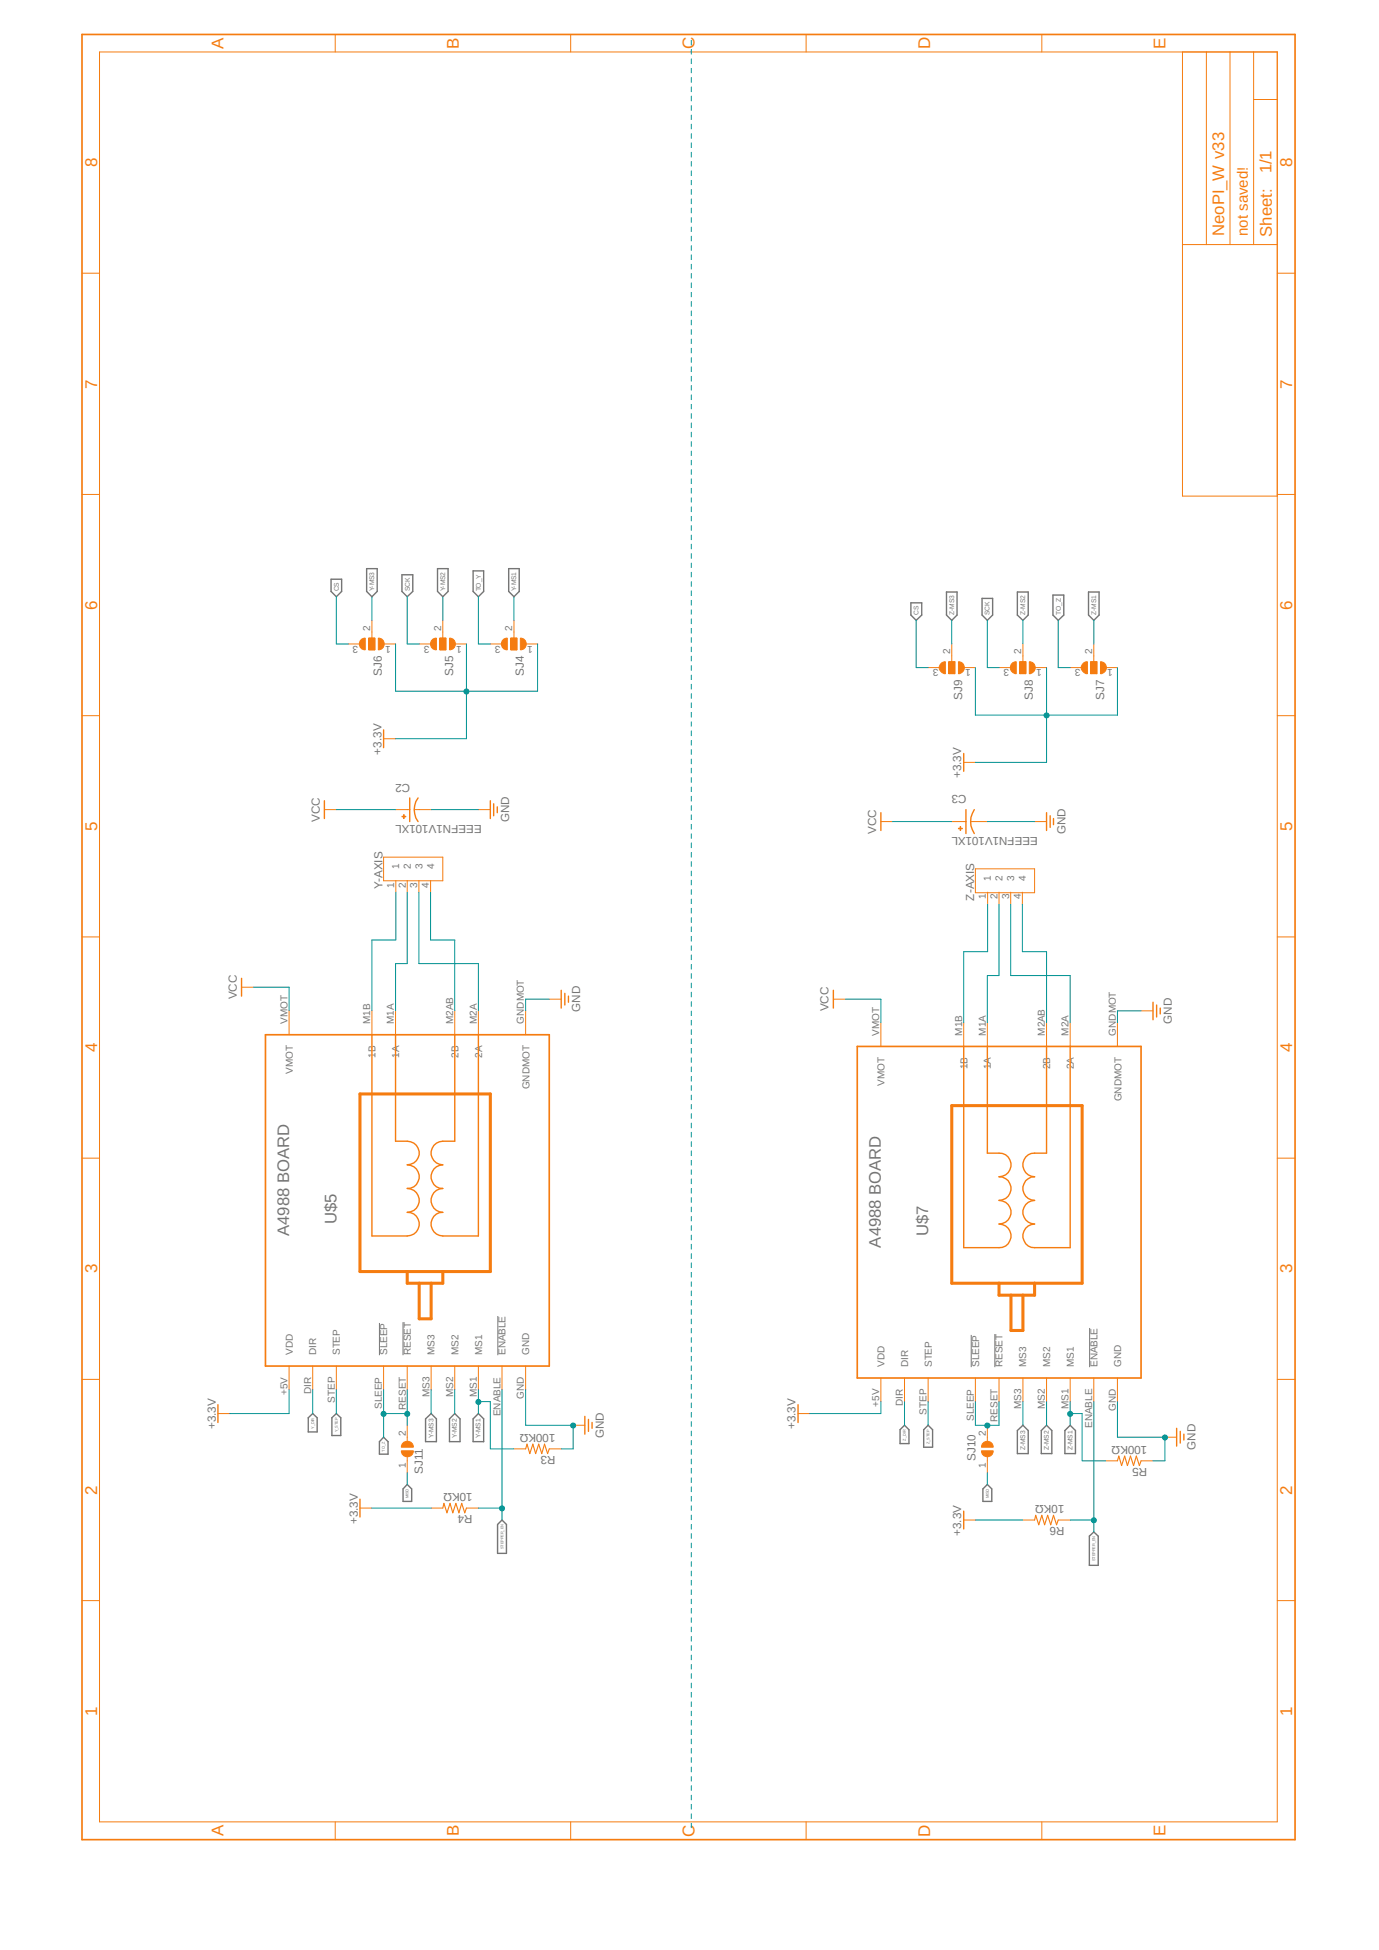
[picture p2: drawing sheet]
<svg xmlns="http://www.w3.org/2000/svg" width="210mm" height="297mm" viewBox="0 0 210 297" stroke-linecap="round" stroke-linejoin="round" font-family="sans-serif">
<defs><g id="words">
<g font-size="2.6" fill="#f57c10">
<text x="34" y="7.5" transform="rotate(-90 34 7.5)">A</text>
<text x="69.9" y="7.5" transform="rotate(-90 69.9 7.5)">B</text>
<text x="105.8" y="7.5" transform="rotate(-90 105.8 7.5)">C</text>
<text x="141.6" y="7.5" transform="rotate(-90 141.6 7.5)">D</text>
<text x="177.5" y="7.5" transform="rotate(-90 177.5 7.5)">E</text>
<text x="14.8" y="25.5" transform="rotate(-90 14.8 25.5)">8</text>
<text x="196.8" y="25.5" transform="rotate(-90 196.8 25.5)">8</text>
<text x="14.8" y="59.2" transform="rotate(-90 14.8 59.2)">7</text>
<text x="196.8" y="59.2" transform="rotate(-90 196.8 59.2)">7</text>
<text x="14.8" y="92.9" transform="rotate(-90 14.8 92.9)">6</text>
<text x="196.8" y="92.9" transform="rotate(-90 196.8 92.9)">6</text>
<text x="14.8" y="126.6" transform="rotate(-90 14.8 126.6)">5</text>
<text x="196.8" y="126.6" transform="rotate(-90 196.8 126.6)">5</text>
<text x="14.8" y="160.3" transform="rotate(-90 14.8 160.3)">4</text>
<text x="196.8" y="160.3" transform="rotate(-90 196.8 160.3)">4</text>
<text x="14.8" y="194" transform="rotate(-90 14.8 194)">3</text>
<text x="196.8" y="194" transform="rotate(-90 196.8 194)">3</text>
<text x="14.8" y="227.7" transform="rotate(-90 14.8 227.7)">2</text>
<text x="196.8" y="227.7" transform="rotate(-90 196.8 227.7)">2</text>
<text x="14.8" y="261.4" transform="rotate(-90 14.8 261.4)">1</text>
<text x="196.8" y="261.4" transform="rotate(-90 196.8 261.4)">1</text>
<text x="34" y="279.7" transform="rotate(-90 34 279.7)">A</text>
<text x="69.9" y="279.7" transform="rotate(-90 69.9 279.7)">B</text>
<text x="105.8" y="279.8" transform="rotate(-90 105.8 279.8)">C</text>
<text x="141.6" y="279.8" transform="rotate(-90 141.6 279.8)">D</text>
<text x="177.5" y="279.7" transform="rotate(-90 177.5 279.7)">E</text>
</g>
<g font-size="2.5" fill="#f57c10">
<text x="193.6" y="26.4" transform="rotate(-90 193.6 26.4)">1/1</text>
<text x="186.4" y="35.9" transform="rotate(-90 186.4 35.9)">NeoPI_W v33</text>
<text x="193.7" y="36.1" transform="rotate(-90 193.7 36.1)">Sheet:</text>
</g>
<g font-size="2.5" fill="#757575">
<text x="44" y="188.3" transform="rotate(-90 44 188.3)">A4988 BOARD</text>
<text x="51.2" y="186.4" transform="rotate(-90 51.2 186.4)">U$5</text>
<text x="134.2" y="190" transform="rotate(-90 134.2 190)">A4988 BOARD</text>
<text x="141.4" y="188.3" transform="rotate(-90 141.4 188.3)">U$7</text>
</g>
<text font-size="2.3" fill="#f57c10" x="190" y="35.9" transform="rotate(-90 190 35.9)">not saved!</text>
<g font-size="1.8" fill="#757575">
<text x="58.2" y="103" transform="rotate(-90 58.2 103)">SJ6</text>
<text x="69" y="103" transform="rotate(-90 69 103)">SJ5</text>
<text x="79.8" y="103" transform="rotate(-90 79.8 103)">SJ4</text>
<text x="146.5" y="106.6" transform="rotate(-90 146.5 106.6)">SJ9</text>
<text x="157.3" y="106.6" transform="rotate(-90 157.3 106.6)">SJ8</text>
<text x="168.2" y="106.6" transform="rotate(-90 168.2 106.6)">SJ7</text>
<text x="58.1" y="114.9" transform="rotate(-90 58.1 114.9)">+3.3V</text>
<text x="62.5" y="119.4" transform="rotate(-180 62.5 119.4)">C2</text>
<text x="146.4" y="118.5" transform="rotate(-90 146.4 118.5)">+3.3V</text>
<text x="48.7" y="125.2" transform="rotate(-90 48.7 125.2)">VCC</text>
<text x="73.4" y="125.7" transform="rotate(-180 73.4 125.7)">EEEFN1V101XL</text>
<text x="77.6" y="125.3" transform="rotate(-90 77.6 125.3)">GND</text>
<text x="147.2" y="121.2" transform="rotate(-180 147.2 121.2)">C3</text>
<text x="133.4" y="127" transform="rotate(-90 133.4 127)">VCC</text>
<text x="158.1" y="127.5" transform="rotate(-180 158.1 127.5)">EEEFN1V101XL</text>
<text x="162.3" y="127.1" transform="rotate(-90 162.3 127.1)">GND</text>
<text x="58.3" y="135.3" transform="rotate(-90 58.3 135.3)">Y-AXIS</text>
<text x="148.4" y="137.2" transform="rotate(-90 148.4 137.2)">Z-AXIS</text>
<text x="36.1" y="152.2" transform="rotate(-90 36.1 152.2)">VCC</text>
<text x="88.4" y="154.1" transform="rotate(-90 88.4 154.1)">GND</text>
<text x="126.2" y="154.1" transform="rotate(-90 126.2 154.1)">VCC</text>
<text x="178.5" y="156" transform="rotate(-90 178.5 156)">GND</text>
<text x="32.9" y="217.7" transform="rotate(-90 32.9 217.7)">+3.3V</text>
<text x="84.6" y="218.4" transform="rotate(-180 84.6 218.4)">100KΩ</text>
<text x="84.6" y="221.8" transform="rotate(-180 84.6 221.8)">R3</text>
<text x="91.9" y="219" transform="rotate(-90 91.9 219)">GND</text>
<text x="121.2" y="217.7" transform="rotate(-90 121.2 217.7)">+3.3V</text>
<text x="174.7" y="220.2" transform="rotate(-180 174.7 220.2)">100KΩ</text>
<text x="182.1" y="220.9" transform="rotate(-90 182.1 220.9)">GND</text>
<text x="64.4" y="224.5" transform="rotate(-90 64.4 224.5)">SJ11</text>
<text x="72" y="227.4" transform="rotate(-180 72 227.4)">10KΩ</text>
<text x="148.6" y="222.5" transform="rotate(-90 148.6 222.5)">SJ10</text>
<text x="174.7" y="223.6" transform="rotate(-180 174.7 223.6)">R5</text>
<text x="54.5" y="232.2" transform="rotate(-90 54.5 232.2)">+3.3V</text>
<text x="72" y="230.8" transform="rotate(-180 72 230.8)">R4</text>
<text x="146.4" y="233.9" transform="rotate(-90 146.4 233.9)">+3.3V</text>
<text x="162.1" y="229.2" transform="rotate(-180 162.1 229.2)">10KΩ</text>
<text x="162.1" y="232.6" transform="rotate(-180 162.1 232.6)">R6</text>
</g>
<g font-size="1.5" fill="#757575">
<text x="54.6" y="98.3" transform="rotate(-180 54.6 98.3)">3</text>
<text x="56.4" y="96.1" transform="rotate(-90 56.4 96.1)">2</text>
<text x="59.5" y="98.3" transform="rotate(-180 59.5 98.3)">1</text>
<text x="65.4" y="98.3" transform="rotate(-180 65.4 98.3)">3</text>
<text x="67.2" y="96.1" transform="rotate(-90 67.2 96.1)">2</text>
<text x="70.4" y="98.3" transform="rotate(-180 70.4 98.3)">1</text>
<text x="76.2" y="98.3" transform="rotate(-180 76.2 98.3)">3</text>
<text x="78" y="96.1" transform="rotate(-90 78 96.1)">2</text>
<text x="81.2" y="98.3" transform="rotate(-180 81.2 98.3)">1</text>
<text x="142.9" y="101.9" transform="rotate(-180 142.9 101.9)">3</text>
<text x="144.7" y="99.7" transform="rotate(-90 144.7 99.7)">2</text>
<text x="147.9" y="101.9" transform="rotate(-180 147.9 101.9)">1</text>
<text x="153.7" y="101.9" transform="rotate(-180 153.7 101.9)">3</text>
<text x="155.5" y="99.7" transform="rotate(-90 155.5 99.7)">2</text>
<text x="158.7" y="101.9" transform="rotate(-180 158.7 101.9)">1</text>
<text x="164.6" y="101.9" transform="rotate(-180 164.6 101.9)">3</text>
<text x="166.3" y="99.7" transform="rotate(-90 166.3 99.7)">2</text>
<text x="169.5" y="101.9" transform="rotate(-180 169.5 101.9)">1</text>
<text x="60" y="135.2" transform="rotate(-90 60 135.2)">1</text>
<text x="60.8" y="132.4" transform="rotate(-90 60.8 132.4)">1</text>
<text x="61.8" y="135.2" transform="rotate(-90 61.8 135.2)">2</text>
<text x="62.6" y="132.4" transform="rotate(-90 62.6 132.4)">2</text>
<text x="63.5" y="135.2" transform="rotate(-90 63.5 135.2)">3</text>
<text x="64.3" y="132.4" transform="rotate(-90 64.3 132.4)">3</text>
<text x="65.3" y="135.2" transform="rotate(-90 65.3 135.2)">4</text>
<text x="66.1" y="132.4" transform="rotate(-90 66.1 132.4)">4</text>
<text x="150.2" y="137" transform="rotate(-90 150.2 137)">1</text>
<text x="150.9" y="134.2" transform="rotate(-90 150.9 134.2)">1</text>
<text x="151.9" y="137" transform="rotate(-90 151.9 137)">2</text>
<text x="152.7" y="134.2" transform="rotate(-90 152.7 134.2)">2</text>
<text x="153.7" y="137" transform="rotate(-90 153.7 137)">3</text>
<text x="154.5" y="134.2" transform="rotate(-90 154.5 134.2)">3</text>
<text x="155.4" y="137" transform="rotate(-90 155.4 137)">4</text>
<text x="156.3" y="134.2" transform="rotate(-90 156.3 134.2)">4</text>
<text x="43.8" y="155.9" transform="rotate(-90 43.8 155.9)">VMOT</text>
<text x="56.4" y="155.9" transform="rotate(-90 56.4 155.9)">M1B</text>
<text x="60" y="155.9" transform="rotate(-90 60 155.9)">M1A</text>
<text x="69" y="155.9" transform="rotate(-90 69 155.9)">M2AB</text>
<text x="72.6" y="155.9" transform="rotate(-90 72.6 155.9)">M2A</text>
<text x="79.8" y="155.9" transform="rotate(-90 79.8 155.9)">GNDMOT</text>
<text x="57.2" y="161.1" transform="rotate(-90 57.2 161.1)">1B</text>
<text x="60.8" y="161.1" transform="rotate(-90 60.8 161.1)">1A</text>
<text x="69.8" y="161.1" transform="rotate(-90 69.8 161.1)">2B</text>
<text x="73.4" y="161.1" transform="rotate(-90 73.4 161.1)">2A</text>
<text x="133.9" y="157.7" transform="rotate(-90 133.9 157.7)">VMOT</text>
<text x="146.5" y="157.7" transform="rotate(-90 146.5 157.7)">M1B</text>
<text x="150.1" y="157.7" transform="rotate(-90 150.1 157.7)">M1A</text>
<text x="159.1" y="157.7" transform="rotate(-90 159.1 157.7)">M2AB</text>
<text x="162.7" y="157.7" transform="rotate(-90 162.7 157.7)">M2A</text>
<text x="169.9" y="157.7" transform="rotate(-90 169.9 157.7)">GNDMOT</text>
<text x="44.6" y="163.6" transform="rotate(-90 44.6 163.6)">VMOT</text>
<text x="80.6" y="165.9" transform="rotate(-90 80.6 165.9)">GNDMOT</text>
<text x="134.7" y="165.4" transform="rotate(-90 134.7 165.4)">VMOT</text>
<text x="147.3" y="162.9" transform="rotate(-90 147.3 162.9)">1B</text>
<text x="150.9" y="162.9" transform="rotate(-90 150.9 162.9)">1A</text>
<text x="159.9" y="162.9" transform="rotate(-90 159.9 162.9)">2B</text>
<text x="163.5" y="162.9" transform="rotate(-90 163.5 162.9)">2A</text>
<text x="170.8" y="167.8" transform="rotate(-90 170.8 167.8)">GNDMOT</text>
<text x="44.6" y="206.4" transform="rotate(-90 44.6 206.4)">VDD</text>
<text x="48.2" y="206.4" transform="rotate(-90 48.2 206.4)">DIR</text>
<text x="51.8" y="206.4" transform="rotate(-90 51.8 206.4)">STEP</text>
<text x="59" y="206.4" transform="rotate(-90 59 206.4)">SLEEP</text>
<text x="62.6" y="206.4" transform="rotate(-90 62.6 206.4)">RESET</text>
<text x="66.2" y="206.4" transform="rotate(-90 66.2 206.4)">MS3</text>
<text x="69.8" y="206.4" transform="rotate(-90 69.8 206.4)">MS2</text>
<text x="73.4" y="206.4" transform="rotate(-90 73.4 206.4)">MS1</text>
<text x="77" y="206.4" transform="rotate(-90 77 206.4)">ENABLE</text>
<text x="80.6" y="206.4" transform="rotate(-90 80.6 206.4)">GND</text>
<text x="134.7" y="208.2" transform="rotate(-90 134.7 208.2)">VDD</text>
<text x="138.3" y="208.2" transform="rotate(-90 138.3 208.2)">DIR</text>
<text x="141.9" y="208.2" transform="rotate(-90 141.9 208.2)">STEP</text>
<text x="149.1" y="208.2" transform="rotate(-90 149.1 208.2)">SLEEP</text>
<text x="152.7" y="208.2" transform="rotate(-90 152.7 208.2)">RESET</text>
<text x="156.3" y="208.2" transform="rotate(-90 156.3 208.2)">MS3</text>
<text x="159.9" y="208.2" transform="rotate(-90 159.9 208.2)">MS2</text>
<text x="163.5" y="208.2" transform="rotate(-90 163.5 208.2)">MS1</text>
<text x="167.1" y="208.2" transform="rotate(-90 167.1 208.2)">ENABLE</text>
<text x="170.7" y="208.2" transform="rotate(-90 170.7 208.2)">GND</text>
<text x="43.8" y="212.5" transform="rotate(-90 43.8 212.5)">+5V</text>
<text x="47.4" y="212.3" transform="rotate(-90 47.4 212.3)">DIR</text>
<text x="51" y="213.7" transform="rotate(-90 51 213.7)">STEP</text>
<text x="58.2" y="214.6" transform="rotate(-90 58.2 214.6)">SLEEP</text>
<text x="61.8" y="214.8" transform="rotate(-90 61.8 214.8)">RESET</text>
<text x="65.4" y="212.8" transform="rotate(-90 65.4 212.8)">MS3</text>
<text x="69" y="212.8" transform="rotate(-90 69 212.8)">MS2</text>
<text x="72.6" y="212.8" transform="rotate(-90 72.6 212.8)">MS1</text>
<text x="76.2" y="215.7" transform="rotate(-90 76.2 215.7)">ENABLE</text>
<text x="79.8" y="213.1" transform="rotate(-90 79.8 213.1)">GND</text>
<text x="133.9" y="214.3" transform="rotate(-90 133.9 214.3)">+5V</text>
<text x="137.5" y="214.1" transform="rotate(-90 137.5 214.1)">DIR</text>
<text x="141.1" y="215.5" transform="rotate(-90 141.1 215.5)">STEP</text>
<text x="155.5" y="214.6" transform="rotate(-90 155.5 214.6)">MS3</text>
<text x="159.1" y="214.6" transform="rotate(-90 159.1 214.6)">MS2</text>
<text x="162.7" y="214.6" transform="rotate(-90 162.7 214.6)">MS1</text>
<text x="169.9" y="214.9" transform="rotate(-90 169.9 214.9)">GND</text>
<text x="61.8" y="218.6" transform="rotate(-90 61.8 218.6)">2</text>
<text x="148.3" y="216.4" transform="rotate(-90 148.3 216.4)">SLEEP</text>
<text x="150.1" y="218.6" transform="rotate(-90 150.1 218.6)">2</text>
<text x="151.9" y="216.6" transform="rotate(-90 151.9 216.6)">RESET</text>
<text x="166.3" y="217.5" transform="rotate(-90 166.3 217.5)">ENABLE</text>
<text x="61.8" y="223.6" transform="rotate(-90 61.8 223.6)">1</text>
<text x="150.1" y="223.6" transform="rotate(-90 150.1 223.6)">1</text>
</g>
<g font-size="1" fill="#757575">
<text x="51.6" y="90.1" transform="rotate(-90 51.6 90.1)">CS</text>
<text x="57" y="90.1" transform="rotate(-90 57 90.1)">Y-MS3</text>
<text x="62.4" y="90.1" transform="rotate(-90 62.4 90.1)">SCK</text>
<text x="67.8" y="90.1" transform="rotate(-90 67.8 90.1)">Y-MS2</text>
<text x="73.2" y="90.1" transform="rotate(-90 73.2 90.1)">TO_Y</text>
<text x="78.6" y="90.1" transform="rotate(-90 78.6 90.1)">Y-MS1</text>
<text x="139.9" y="93.7" transform="rotate(-90 139.9 93.7)">CS</text>
<text x="145.3" y="93.7" transform="rotate(-90 145.3 93.7)">Z-MS3</text>
<text x="150.7" y="93.7" transform="rotate(-90 150.7 93.7)">SCK</text>
<text x="156.1" y="93.7" transform="rotate(-90 156.1 93.7)">Z-MS2</text>
<text x="161.5" y="93.7" transform="rotate(-90 161.5 93.7)">TO_Z</text>
<text x="167" y="93.7" transform="rotate(-90 167 93.7)">Z-MS1</text>
<text x="66" y="219.1" transform="rotate(-90 66 219.1)">Y-MS3</text>
<text x="69.6" y="219.1" transform="rotate(-90 69.6 219.1)">Y-MS2</text>
<text x="73.2" y="219.1" transform="rotate(-90 73.2 219.1)">Y-MS1</text>
<text x="156.1" y="220.9" transform="rotate(-90 156.1 220.9)">Z-MS3</text>
<text x="159.7" y="220.9" transform="rotate(-90 159.7 220.9)">Z-MS2</text>
<text x="163.3" y="220.9" transform="rotate(-90 163.3 220.9)">Z-MS1</text>
</g>
<g font-size=".6" fill="#757575">
<text x="47.8" y="217.6" transform="rotate(-90 47.8 217.6)">Y_DIR</text>
<text x="51.4" y="218.2" transform="rotate(-90 51.4 218.2)">Y_STEP</text>
<text x="58.6" y="221.1" transform="rotate(-90 58.6 221.1)">TO_Z</text>
<text x="138" y="219.4" transform="rotate(-90 138 219.4)">Z_DIR</text>
<text x="141.6" y="220" transform="rotate(-90 141.6 220)">Z_STEP</text>
<text x="62.2" y="228.2" transform="rotate(-90 62.2 228.2)">MISO</text>
<text x="150.6" y="228.2" transform="rotate(-90 150.6 228.2)">MISO</text>
<text x="76.7" y="236" transform="rotate(-90 76.7 236)">STEPPER_EN</text>
<text x="166.8" y="237.8" transform="rotate(-90 166.8 237.8)">STEPPER_EN</text>
</g>
</g></defs>
<path d="M12.2 5l93.8 287.1M197.7 5l-93.8 287.1" fill="none" stroke="#fff" stroke-width=".15"/>
<path d="M57.8 201.5v4.9M61.4 201.4v5M75.8 200.4v6M147.9 203.3v4.9M151.5 203.2v5M165.9 202.3v5.9" fill="none" stroke="#757575" stroke-width=".15"/>
<g fill="none" stroke="#757575" stroke-width=".21">
<path d="M50.4 88.2h1.6v1.9l-.8 .8-.8-.8zM55.8 86.6h1.6v3.5l-.8 .8-.8-.8zM61.2 87.5h1.7v2.6l-.9 .8-.8-.8zM66.6 86.6h1.6v3.5l-.8 .8-.8-.8zM72.1 87h1.6v3.1l-.8 .8-.8-.8zM77.5 86.6h1.6v3.5l-.8 .8-.8-.8zM138.7 91.8h1.7v1.9l-.9 .8-.8-.8zM144.1 90.2h1.7v3.5l-.9 .8-.8-.8zM149.6 91.1h1.6v2.6l-.8 .8-.8-.8zM154.9 90.2h1.7v3.5l-.8 .8-.9-.8zM160.4 90.6h1.6v3.1l-.8 .8-.8-.8zM165.8 90.2h1.6v3.5l-.8 .8-.8-.8z"/>
<path d="M46.9 215.9l.7-.6 .7 .6v2.2h-1.4zM50.5 215.9l.7-.6 .7 .6v2.8h-1.4zM58.4 218.9l.7 .7v1.9h-1.3v-1.9zM64.8 216.1l.9-.8 .8 .8v3.5h-1.7zM68.5 216.1l.8-.8 .8 .8v3.5h-1.6zM72.9 215.3l.8 .8v3.5h-1.6v-3.5zM137.8 217.1l.6 .7v2.1h-1.3v-2.1zM140.7 217.8l.7-.7 .6 .7v2.6h-1.3zM154.9 217.9l.9-.8 .8 .8v3.5h-1.7zM158.6 217.9l.8-.8 .8 .8v3.5h-1.6zM163 217.1l.8 .8v3.5h-1.6v-3.5zM62 226.1l.7 .7v1.9h-1.3v-1.9z"/>
<path d="M76.5 231.5l.6 .7v4.4h-1.3v-4.4zM150.4 226.1l.6 .7v1.9h-1.3v-1.9zM165.9 234l.7-.7 .7 .7v4.4h-1.4z"/>
</g>
<g fill="none" stroke="#f57c10" stroke-width=".15">
<path d="M36.8 150.4h1.8M44 154v3.6M56.6 154v3.6M60.2 154v3.6M69.3 154v3.6M72.9 154v3.6M80.1 154v3.6M83.7 152.2h1.8M44 208.1v3.6M47.6 208.1v3.6M51.2 208.1v3.6M58.4 208.1v3.6"/>
<path d="M62 208.1v3.6M65.7 208.1v3.6M69.3 208.1v3.6M72.9 208.1v3.6M76.5 208.1v3.6M80.1 208.1v3.6M87.3 217.1h1.8M65.7 229.7h1.7M71 229.7h1.9M78.3 220.7h1.8M83.7 220.7h1.8"/>
</g>
<path d="M36.8 149v2.7M56.6 157.6v30.7h5.4a1.8 1.8 0 0 0 1.9-1.8 1.8 1.8 0 0 0-1.9-1.8 1.82 1.82 0 0 0 1.9-1.9 1.82 1.82 0 0 0-1.9-1.8 1.8 1.8 0 0 0 1.9-1.8 1.8 1.8 0 0 0-1.9-1.8 1.8 1.8 0 0 0 1.9-1.8 1.8 1.8 0 0 0-1.9-1.8h-1.8v-16.2M69.3 157.6v16.2h-1.9a1.8 1.8 0 0 0-1.8 1.8 1.8 1.8 0 0 0 1.8 1.8 1.8 1.8 0 0 0-1.8 1.8 1.8 1.8 0 0 0 1.8 1.8 1.82 1.82 0 0 0-1.8 1.8 1.82 1.82 0 0 0 1.8 1.9 1.8 1.8 0 0 0-1.8 1.8 1.8 1.8 0 0 0 1.8 1.8h5.5v-30.7M85.5 150.8v2.7M86 151.3v1.8M86.6 151.7v1M89.1 215.7v2.7M89.6 216.2v1.8M90.2 216.7v.9" fill="none" stroke="#f57c10" stroke-width=".21"/>
<path d="M54.8 166.6h19.9v27.1h-19.9zM62 193.7v1.8h5.4v-1.8M63.8 195.5v5.4h1.9v-5.4" fill="none" stroke="#f57c10" stroke-width=".47"/>
<path d="M40.4 157.6h43.3v50.5h-43.3z" fill="none" stroke="#f57c10" stroke-width=".25"/>
<path d="M67.4 229.7l.2-.7 .5 1.4 .4-1.4 .5 1.4 .4-1.4 .5 1.4 .4-1.4 .5 1.4 .2-.7M80.1 220.7l.2-.7 .4 1.4 .5-1.4 .4 1.4 .4-1.4 .5 1.4 .4-1.4 .5 1.4 .3-.7" fill="none" stroke="#f57c10" stroke-width=".17"/>
<path d="M76.5 97.6l.3-.3 .5-.1v1.8a.89 .89 0 0 1-.9-.5 .89 .89 0 0 1 .1-.9z" fill-rule="evenodd" fill="#f57c10"/>
<path d="M76.5 97.6l.3-.3 .5-.1v1.8a.89 .89 0 0 1-.9-.5 .89 .89 0 0 1 .1-.9z" fill="none" stroke="#f57c10" stroke-width=".15"/>
<path d="M79.2 97.2a.89 .89 0 0 1 1 .9 .89 .89 0 0 1-1 .9z" fill-rule="evenodd" fill="#f57c10"/>
<path d="M77.8 97.2h.9v1.8h-.9zM78.3 96.3v.9M79.2 97.2a.89 .89 0 0 1 1 .9 .89 .89 0 0 1-1 .9z" fill="none" stroke="#f57c10" stroke-width=".15"/>
<path d="M77.8 97.2h.9v1.8h-.9z" fill-rule="evenodd" fill="#f57c10"/>
<path d="M74.7 98.1h1.8M77.8 97.2h.9v1.8h-.9zM78.3 94.5v1.8M80.1 98.1h1.8" fill="none" stroke="#f57c10" stroke-width=".15"/>
<path d="M65.7 97.6l.3-.3 .5-.1v1.8a.89 .89 0 0 1-.8-.5 .89 .89 0 0 1 0-.9z" fill-rule="evenodd" fill="#f57c10"/>
<path d="M65.7 97.6l.3-.3 .5-.1v1.8a.89 .89 0 0 1-.8-.5 .89 .89 0 0 1 0-.9z" fill="none" stroke="#f57c10" stroke-width=".15"/>
<path d="M68.5 97.2a.89 .89 0 0 1 .9 .9 .89 .89 0 0 1-.9 .9z" fill-rule="evenodd" fill="#f57c10"/>
<path d="M67 97.2h.9v1.8h-.9zM67.4 96.3v.9M68.5 97.2a.89 .89 0 0 1 .9 .9 .89 .89 0 0 1-.9 .9z" fill="none" stroke="#f57c10" stroke-width=".15"/>
<path d="M67 97.2h.9v1.8h-.9z" fill-rule="evenodd" fill="#f57c10"/>
<path d="M63.8 98.1h1.9M67 97.2h.9v1.8h-.9zM67.4 94.5v1.8M69.3 98.1h1.7" fill="none" stroke="#f57c10" stroke-width=".15"/>
<path d="M54.9 97.6l.2-.3 .5-.1v1.8a.89 .89 0 0 1-.8-.5 .89 .89 0 0 1 .1-.9z" fill-rule="evenodd" fill="#f57c10"/>
<path d="M54.9 97.6l.2-.3 .5-.1v1.8a.89 .89 0 0 1-.8-.5 .89 .89 0 0 1 .1-.9z" fill="none" stroke="#f57c10" stroke-width=".15"/>
<path d="M57.6 97.2a.89 .89 0 0 1 .9 .9 .89 .89 0 0 1-.9 .9z" fill-rule="evenodd" fill="#f57c10"/>
<path d="M56.2 97.2h.9v1.8h-.9zM56.6 96.3v.9M57.6 97.2a.89 .89 0 0 1 .9 .9 .89 .89 0 0 1-.9 .9z" fill="none" stroke="#f57c10" stroke-width=".15"/>
<path d="M56.2 97.2h.9v1.8h-.9z" fill-rule="evenodd" fill="#f57c10"/>
<g fill="none" stroke="#f57c10" stroke-width=".15">
<path d="M53 98.1h1.8M56.2 97.2h.9v1.8h-.9zM56.6 94.5v1.8M58.4 98.1h1.8M58.4 112.5h1.8M58.4 130.6h9v3.6h-9zM60.3 134.1v1.8M62 134.1v1.8M63.8 134.1v1.8M65.6 134.1v1.8M126.9 152.2h1.8M134.2 155.8v3.6"/>
<path d="M146.8 155.8v3.6M150.4 155.8v3.6M159.4 155.8v3.6M163 155.8v3.6M170.2 155.8v3.6M173.8 154h1.8M134.2 209.9v3.6M137.8 209.9v3.6M141.4 209.9v3.6M148.5 209.9v3.6M152.1 209.9v3.6M155.8 209.9v3.6"/>
<path d="M159.4 209.9v3.6M163 209.9v3.6M166.6 209.9v3.6M170.2 209.9v3.6M177.4 218.9h1.8M155.8 231.5h1.8M161.2 231.5h1.8M168.4 222.5h1.8M173.8 222.5h1.8"/>
</g>
<path d="M58.4 111.2v2.7M126.9 150.8v2.7M146.8 159.4v30.6h5.3a1.8 1.8 0 0 0 1.9-1.8 1.8 1.8 0 0 0-1.9-1.8 1.8 1.8 0 0 0 1.9-1.8 1.8 1.8 0 0 0-1.9-1.8 1.8 1.8 0 0 0 1.9-1.8 1.8 1.8 0 0 0-1.9-1.8 1.8 1.8 0 0 0 1.9-1.8 1.8 1.8 0 0 0-1.9-1.8h-1.7v-16.2M159.4 159.4v16.2h-1.8a1.8 1.8 0 0 0-1.8 1.8 1.8 1.8 0 0 0 1.8 1.8 1.8 1.8 0 0 0-1.8 1.8 1.8 1.8 0 0 0 1.8 1.8 1.8 1.8 0 0 0-1.8 1.8 1.8 1.8 0 0 0 1.8 1.8 1.8 1.8 0 0 0-1.8 1.8 1.8 1.8 0 0 0 1.8 1.8h5.4v-30.6M175.6 152.7v2.6M176.1 153.1v1.8M176.7 153.5v.9M179.2 217.6v2.7M179.7 218v1.8M180.3 218.4v.9" fill="none" stroke="#f57c10" stroke-width=".21"/>
<path d="M144.9 168.4h19.9v27.1h-19.9zM152.1 195.5v1.8h5.5v-1.8M154 197.3v5.3h1.8v-5.3" fill="none" stroke="#f57c10" stroke-width=".47"/>
<path d="M130.6 159.4h43.2v50.5h-43.2z" fill="none" stroke="#f57c10" stroke-width=".25"/>
<path d="M157.6 231.5l.1-.7 .5 1.4 .5-1.4 .4 1.4 .5-1.4 .4 1.4 .4-1.4 .5 1.4 .3-.7M170.2 222.5l.2-.7 .4 1.4 .5-1.4 .4 1.4 .5-1.4 .4 1.4 .5-1.4 .4 1.4 .3-.7" fill="none" stroke="#f57c10" stroke-width=".17"/>
<path d="M164.8 101.2l.3-.3 .5-.1v1.8a.93 .93 0 0 1-.8-1.4z" fill-rule="evenodd" fill="#f57c10"/>
<path d="M164.8 101.2l.3-.3 .5-.1v1.8a.93 .93 0 0 1-.8-1.4z" fill="none" stroke="#f57c10" stroke-width=".15"/>
<path d="M167.6 100.8a.91 .91 0 0 1 .9 .9 .91 .91 0 0 1-.9 .9z" fill-rule="evenodd" fill="#f57c10"/>
<path d="M166.6 99.9v.9M166.1 100.8h.9v1.8h-.9zM167.6 100.8a.91 .91 0 0 1 .9 .9 .91 .91 0 0 1-.9 .9z" fill="none" stroke="#f57c10" stroke-width=".15"/>
<path d="M166.1 100.8h.9v1.8h-.9z" fill-rule="evenodd" fill="#f57c10"/>
<path d="M166.6 98.1v1.8M163 101.7h1.8M166.1 100.8h.9v1.8h-.9zM168.4 101.7h1.8" fill="none" stroke="#f57c10" stroke-width=".15"/>
<path d="M154 101.2l.3-.3 .5-.1v1.8a.93 .93 0 0 1-.8-1.4z" fill-rule="evenodd" fill="#f57c10"/>
<path d="M154 101.2l.3-.3 .5-.1v1.8a.93 .93 0 0 1-.8-1.4z" fill="none" stroke="#f57c10" stroke-width=".15"/>
<path d="M156.8 100.8a.91 .91 0 0 1 .9 .9 .91 .91 0 0 1-.9 .9z" fill-rule="evenodd" fill="#f57c10"/>
<path d="M155.8 99.9v.9M155.3 100.8h.9v1.8h-.9zM156.8 100.8a.91 .91 0 0 1 .9 .9 .91 .91 0 0 1-.9 .9z" fill="none" stroke="#f57c10" stroke-width=".15"/>
<path d="M155.3 100.8h1v1.8h-1z" fill-rule="evenodd" fill="#f57c10"/>
<path d="M155.8 98.1v1.8M152.1 101.7h1.9M155.3 100.8h1v1.8h-1zM157.6 101.7h1.8" fill="none" stroke="#f57c10" stroke-width=".15"/>
<path d="M143.2 101.2l.3-.3 .5-.1v1.8a.93 .93 0 0 1-.8-1.4z" fill-rule="evenodd" fill="#f57c10"/>
<path d="M143.2 101.2l.3-.3 .5-.1v1.8a.93 .93 0 0 1-.8-1.4z" fill="none" stroke="#f57c10" stroke-width=".15"/>
<path d="M146 100.8a.91 .91 0 0 1 .9 .9 .91 .91 0 0 1-.9 .9z" fill-rule="evenodd" fill="#f57c10"/>
<path d="M144.9 99.9v.9M144.5 100.8h.9v1.8h-.9zM146 100.8a.91 .91 0 0 1 .9 .9 .91 .91 0 0 1-.9 .9z" fill="none" stroke="#f57c10" stroke-width=".15"/>
<path d="M144.5 100.8h.9v1.8h-.9z" fill-rule="evenodd" fill="#f57c10"/>
<path d="M144.9 98.1v1.8M141.4 101.7h1.8M144.5 100.8h.9v1.8h-.9zM146.8 101.7h1.7M146.8 116.1h1.7M148.5 132.3h9.1v3.7h-9.1zM150.4 135.9v1.8M152.1 135.9v1.8M153.9 135.9v1.8M155.7 135.9v1.8" fill="none" stroke="#f57c10" stroke-width=".15"/>
<path d="M146.8 114.8v2.7M62.4 121.5v1.8M63.7 121.5a3 3 0 0 0 0 3.6" fill="none" stroke="#f57c10" stroke-width=".21"/>
<path d="M61.2 124.3h.6v.1h-.6z" fill-rule="evenodd" fill="#f57c10"/>
<path d="M61.2 124.3h.6v.1h-.6z" fill="none" stroke="#f57c10" stroke-width=".15"/>
<path d="M61.5 124.1h.1v.6h-.1z" fill-rule="evenodd" fill="#f57c10"/>
<path d="M49.4 123.3h1.8M60.2 123.3h2.2M61.5 124.1h.1v.6h-.1zM63.1 123.3h2.6M72.9 123.3h1.8" fill="none" stroke="#f57c10" stroke-width=".15"/>
<path d="M49.4 122v2.7M62.4 123.3v1.8M74.7 122v2.7M75.2 122.4v1.8M75.7 122.9v.9M147.1 123.3v1.8M148.4 123.3a3.3 3.3 0 0 0 0 3.7" fill="none" stroke="#f57c10" stroke-width=".21"/>
<path d="M146 126.2h.6h-.6z" fill-rule="evenodd" fill="#f57c10"/>
<path d="M146 126.2h.6h-.6z" fill="none" stroke="#f57c10" stroke-width=".15"/>
<path d="M146.2 125.9h.1v.6h-.1z" fill-rule="evenodd" fill="#f57c10"/>
<g fill="none" stroke="#f57c10" stroke-width=".15">
<path d="M15.2 7.9h179.3v269.6h-179.3zM51.1 5.2v2.7M86.9 5.2v2.7M122.8 5.2v2.7M158.7 5.2v2.7M180.1 7.9v67.7h14.4M183.7 7.9v29.4M187.3 7.9v29.4M190.9 15.2h3.6M190.9 7.9v29.4M180.1 37.3h14.4M12.5 41.6h2.7"/>
<path d="M194.5 41.6h2.7M12.5 75.3h2.7M194.5 75.3h2.7M12.5 109h2.7M194.5 109h2.7M134.2 125.1h1.7M144.9 125.1h2.2M146.2 125.9h.1v.6h-.1zM147.8 125.1h2.6M157.6 125.1h1.8M12.5 142.7h2.7M194.5 142.7h2.7"/>
<path d="M12.5 176.4h2.7M194.5 176.4h2.7M12.5 210.1h2.7M194.5 210.1h2.7M12.5 243.8h2.7M194.5 243.8h2.7M51.1 277.5v2.7M86.9 277.5v2.7M122.8 277.5v2.7M158.7 277.5v2.7"/>
</g>
<path d="M134.2 123.8v2.7M147.1 125.1v1.9M159.4 123.8v2.7M159.9 124.2v1.8M160.4 124.7v.9" fill="none" stroke="#f57c10" stroke-width=".21"/>
<path d="M12.5 5.2h184.7v275h-184.7z" fill="none" stroke="#f57c10" stroke-width=".25"/>
<path d="M149.6 219.9a.9 .9 0 0 1 1-.3 .9 .9 0 0 1 .7 .8h-1.8z" fill-rule="evenodd" fill="#f57c10"/>
<path d="M149.6 219.9a.9 .9 0 0 1 1-.3 .9 .9 0 0 1 .7 .8h-1.8z" fill="none" stroke="#f57c10" stroke-width=".15"/>
<path d="M149.5 221h1.8a.89 .89 0 0 1-.9 .9 .89 .89 0 0 1-.9-.9z" fill-rule="evenodd" fill="#f57c10"/>
<path d="M150.4 217.1v2.4M149.5 221h1.8a.89 .89 0 0 1-.9 .9 .89 .89 0 0 1-.9-.9zM150.4 221.9v2.4" fill="none" stroke="#f57c10" stroke-width=".15"/>
<path d="M61.3 219.9a.93 .93 0 0 1 1-.3 .93 .93 0 0 1 .6 .8h-1.8z" fill-rule="evenodd" fill="#f57c10"/>
<path d="M61.3 219.9a.93 .93 0 0 1 1-.3 .93 .93 0 0 1 .6 .8h-1.8z" fill="none" stroke="#f57c10" stroke-width=".15"/>
<path d="M61.1 221h1.8a.91 .91 0 0 1-.9 .9 .91 .91 0 0 1-.9-.9z" fill-rule="evenodd" fill="#f57c10"/>
<path d="M33.2 215.3h1.8M62 217.1v2.4M121.5 215.3h1.8M54.8 229.7h1.8M61.1 221h1.8a.91 .91 0 0 1-.9 .9 .91 .91 0 0 1-.9-.9zM62 221.9v2.4M146.8 231.5h1.7" fill="none" stroke="#f57c10" stroke-width=".15"/>
<path d="M33.2 214v2.7M121.5 214v2.7M54.8 228.3v2.8M146.8 230.2v2.7" fill="none" stroke="#f57c10" stroke-width=".21"/>
<path d="M83.7 152.2h-3.6v1.8M80.1 211.7v5.4h7.2v3.6h-1.8" fill="none" stroke="#009292" stroke-width=".15"/>
<circle cx="87.3" cy="217.1" r=".38" fill="#009292"/>
<g fill="none" stroke="#009292" stroke-width=".15">
<path d="M173.8 154h-3.6v1.8M170.2 213.5v5.4h7.2v3.6h-1.8"/>
<circle cx="87.3" cy="217.1" r=".38"/>
</g>
<circle cx="177.4" cy="218.9" r=".38" fill="#009292"/>
<g fill="none" stroke="#009292" stroke-width=".15">
<path d="M60.2 98.1v7.2h21.7v-7.2M71 98.1v14.4h-10.8M72.9 90.9v7.2h1.8M51.2 123.3h9M65.7 123.3h7.2M135.9 125.1h9M150.4 125.1h7.2M38.6 150.4h5.4v3.6M128.7 152.2h5.5v3.6"/>
<circle cx="177.4" cy="218.9" r=".38"/>
</g>
<circle cx="71" cy="105.3" r=".38" fill="#009292"/>
<g fill="none" stroke="#009292" stroke-width=".15">
<path d="M148.5 101.7v7.2h21.7v-7.2M159.4 101.7v14.4h-10.9"/>
<circle cx="71" cy="105.3" r=".38"/>
</g>
<circle cx="159.4" cy="109" r=".38" fill="#009292"/>
<g fill="none" stroke="#009292" stroke-width=".15">
<path d="M51.2 90.9v7.2h1.8M62 90.9v7.2h1.8M139.5 94.5v7.2h1.9M150.4 94.5v7.2h1.7M60.3 135.9v7.3h-3.7v10.8M62 135.9v10.9h-1.8v7.2M44 211.7v3.6h-9M58.4 211.7v7.2M62 211.7v3.6h-3.6M134.2 213.5v1.8h-10.9M56.6 229.7h9.1M62 224.3v1.8"/>
<path d="M148.5 231.5h7.3M150.4 224.3v1.8"/>
<circle cx="159.4" cy="109" r=".38"/>
</g>
<circle cx="58.4" cy="215.3" r=".38" fill="#009292"/>
<g fill="none" stroke="#009292" stroke-width=".15">
<path d="M62 215.3v1.8"/>
<circle cx="58.4" cy="215.3" r=".38"/>
</g>
<circle cx="62" cy="215.3" r=".38" fill="#009292"/>
<g fill="none" stroke="#009292" stroke-width=".15">
<path d="M161.2 94.5v7.2h1.8M63.8 135.9v10.9h9.1v7.2M65.6 135.9v7.3h3.7v10.8M150.4 137.7v7.2h-3.6v10.9M152.1 137.7v10.9h-1.7v7.2M148.5 213.5v3.6h3.6v-3.6"/>
<circle cx="62" cy="215.3" r=".38"/>
</g>
<circle cx="150.4" cy="217.1" r=".38" fill="#009292"/>
<g fill="none" stroke="#009292" stroke-width=".15">
<path d="M56.6 90.9v3.6M67.4 90.9v3.6M153.9 137.7v10.9h9.1v7.2M155.7 137.7v7.2h3.7v10.9M65.7 211.7v3.6M69.3 211.7v3.6M72.9 211.7v3.6M72.9 213.5h1.8v7.2h3.6M137.8 213.5v3.6M141.4 213.5v3.6"/>
<circle cx="150.4" cy="217.1" r=".38"/>
</g>
<circle cx="72.9" cy="213.5" r=".38" fill="#009292"/>
<g fill="none" stroke="#009292" stroke-width=".15">
<path d="M78.3 90.9v3.6M144.9 94.5v3.6M155.8 94.5v3.6M155.8 213.5v3.6M159.4 213.5v3.6M163 213.5v3.6M163 215.3h1.8v7.2h3.6"/>
<circle cx="72.9" cy="213.5" r=".38"/>
</g>
<circle cx="163" cy="215.3" r=".38" fill="#009292"/>
<g fill="none" stroke="#009292" stroke-width=".15">
<path d="M166.6 94.5v3.6M47.6 211.7v3.6M51.2 211.7v3.6M76.5 211.7v19.8M72.9 229.7h3.6"/>
<circle cx="163" cy="215.3" r=".38"/>
</g>
<circle cx="76.5" cy="229.7" r=".38" fill="#009292"/>
<g fill="none" stroke="#009292" stroke-width=".15">
<path d="M166.6 213.5v19.8M163 231.5h3.6"/>
<circle cx="76.5" cy="229.7" r=".38"/>
</g>
<circle cx="166.6" cy="231.6" r=".38" fill="#009292"/>
<g fill="none" stroke="#009292" stroke-width=".15">
<path d="M105.3 6.1v.8M105.3 7.5v.8M105.3 9v.7M105.3 10.4v.7M105.3 11.8v.7M105.3 13.3v.7M105.3 14.6v.8M105.3 16.1v.7M105.3 17.5v.7M105.3 18.9v.7M105.3 20.4v.7M105.3 21.8v.7"/>
<path d="M105.3 23.2v.7M105.3 24.6v.7M105.3 26v.8M105.3 27.5v.7M105.3 28.9v.7M105.3 30.3v.7M105.3 31.7v.7M105.3 33.1v.8M105.3 34.6v.7M105.3 36v.7M105.3 37.4v.7M105.3 38.8v.7"/>
<path d="M105.3 40.3v.7M105.3 41.7v.7M105.3 43.1v.7M105.3 44.5v.7M105.3 45.9v.8M105.3 47.4v.7M105.3 48.8v.7M105.3 50.2v.7M105.3 51.6v.7M105.3 53v.8M105.3 54.5v.7M105.3 55.9v.7"/>
<path d="M105.3 57.3v.7M105.3 58.7v.7M105.3 60.2v.7M105.3 61.6v.7M105.3 63v.7M105.3 64.4v.8M105.3 65.8v.7M105.3 67.3v.7M105.3 68.7v.7M105.3 70.1v.7M105.3 71.5v.8M105.3 72.9v.8"/>
<path d="M105.3 74.4v.7M105.3 75.8v.7M105.3 77.2v.7M105.3 78.7v.6M105.3 80.1v.7M105.3 81.5v.7M105.3 82.9v.7M105.3 84.3v.7M105.3 85.8v.6M105.3 87.2v.7M105.3 88.6v.7M105.3 90v.7"/>
<path d="M105.3 91.4v.8M105.3 92.9v.7M105.3 94.3v.7M105.3 95.7v.7M105.3 97.1v.7M105.3 98.6v.7M105.3 99.9v.8M105.3 101.4v.7M105.3 102.8v.7M105.3 104.2v.7M105.3 105.7v.7M105.3 107.1v.7"/>
<path d="M105.3 108.5v.7M105.3 109.9v.7M105.3 111.3v.8M105.3 112.8v.7M105.3 114.2v.7M105.3 115.6v.7M105.3 117v.7M105.3 118.4v.8M105.3 119.9v.7M105.3 121.3v.7M105.3 122.7v.7M105.3 124.1v.7"/>
<path d="M105.3 125.6v.7M105.3 127v.7M105.3 128.4v.7M105.3 129.8v.8M105.3 131.2v.8M105.3 132.7v.7M105.3 134.1v.7M105.3 135.5v.7M105.3 136.9v.7M105.3 138.3v.8M105.3 139.8v.7M105.3 141.2v.7"/>
<path d="M105.3 142.6v.7M105.3 144.1v.6M105.3 145.5v.7M105.3 146.9v.7M105.3 148.3v.7M105.3 149.7v.8M105.3 151.1v.7M105.3 152.6v.7M105.3 154v.7M105.3 155.4v.7M105.3 156.8v.8M105.3 158.2v.8"/>
<path d="M105.3 159.7v.7M105.3 161.1v.7M105.3 162.5v.7M105.3 164v.7M105.3 165.4v.7M105.3 166.8v.7M105.3 168.2v.7M105.3 169.6v.7M105.3 171.1v.7M105.3 172.5v.7M105.3 173.9v.7M105.3 175.3v.7"/>
<path d="M105.3 176.7v.8M105.3 178.2v.7M105.3 179.6v.7M105.3 181v.7M105.3 182.4v.7M105.3 183.9v.7M105.3 185.3v.7M105.3 186.7v.7M105.3 188.1v.7M105.3 189.5v.7M105.3 191v.7M105.3 192.4v.7"/>
<path d="M105.3 193.8v.7M105.3 195.2v.7M105.3 196.6v.8M105.3 198.1v.7M105.3 199.5v.7M105.3 200.9v.7M105.3 202.4v.6M105.3 203.8v.7M105.3 205.2v.7M105.3 206.6v.7M105.3 208v.7M105.3 209.4v.7"/>
<path d="M105.3 210.9v.7M105.3 212.3v.7M105.3 213.7v.7M105.3 215.1v.8M105.3 216.5v.8M105.3 218v.7M105.3 219.4v.7M105.3 220.8v.7M105.3 222.2v.8M105.3 223.6v.8M105.3 225.1v.7M105.3 226.5v.7"/>
<path d="M105.3 227.9v.7M105.3 229.4v.6M105.3 230.8v.7M105.3 232.2v.7M105.3 233.6v.7M105.3 235v.8M105.3 236.5v.7M105.3 237.9v.7M105.3 239.3v.7M105.3 240.7v.7M105.3 242.1v.8M105.3 243.6v.7"/>
<path d="M105.3 245v.7M105.3 246.4v.7M105.3 247.8v.7M105.3 249.3v.7M105.3 250.7v.7M105.3 252.1v.7M105.3 253.5v.7M105.3 254.9v.8M105.3 256.4v.7M105.3 257.8v.7M105.3 259.2v.7M105.3 260.6v.7"/>
<path d="M105.3 262v.8M105.3 263.5v.7M105.3 264.9v.7M105.3 266.3v.7M105.3 267.7v.7M105.3 269.2v.7M105.3 270.6v.7M105.3 272v.7M105.3 273.4v.8M105.3 274.8v.7M105.3 276.3v.7M105.3 277.7v.7"/>
<circle cx="166.6" cy="231.6" r=".38"/>
</g>
<use href="#words"/>
</svg>
